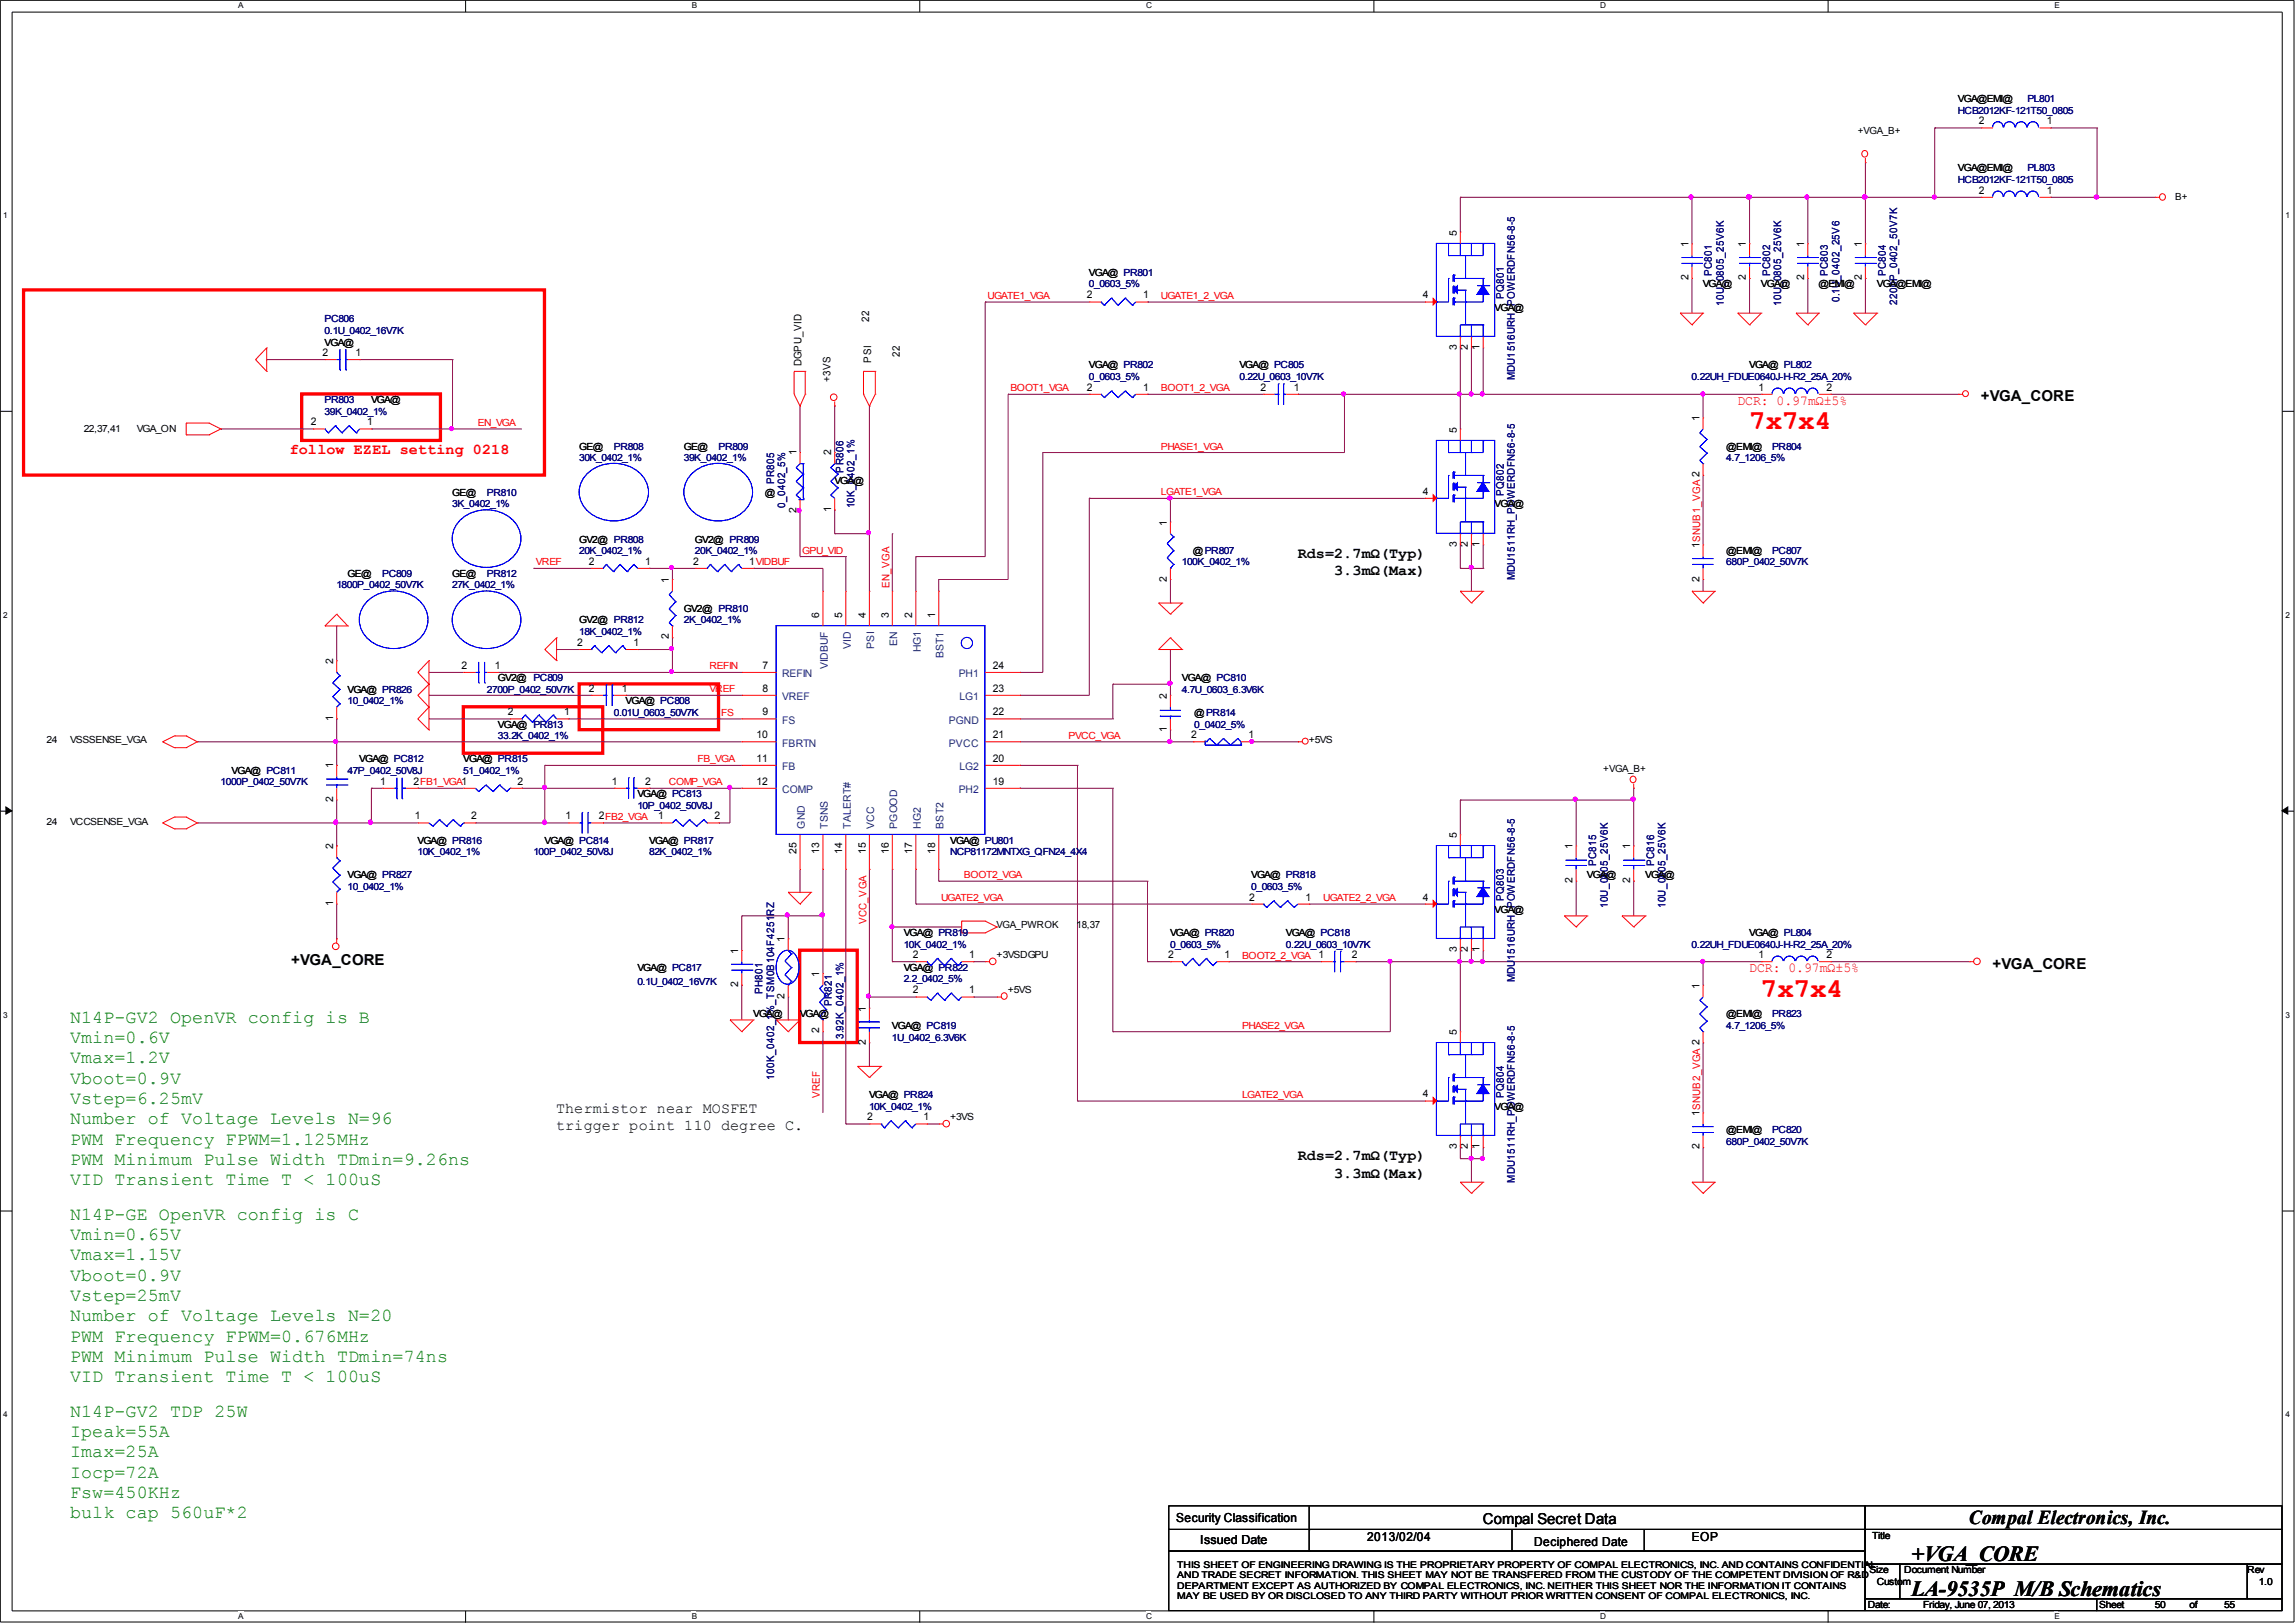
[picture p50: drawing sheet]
<svg xmlns="http://www.w3.org/2000/svg" width="297mm" height="210mm" viewBox="0 0 297 210" stroke-linecap="round" stroke-linejoin="round" font-family="sans-serif">
<defs><g id="words">
<g font-size="3.6" fill="#f00">
<text x="226.3" y="55.5">7x7x4</text>
<text x="227.8" y="128.9">7x7x4</text>
</g>
<g font-size="2.8">
<text x="247.3" y="201.9">+VGA_CORE</text>
<text x="247.3" y="206.5">LA-9535P M/B Schematics</text>
</g>
<text font-size="2.5" x="254.7" y="197.2">Compal Electronics, Inc.</text>
<g font-size="2.4" fill="#008000">
<text x="9.1" y="132.3">N14P-GV2 OpenVR config is B</text>
<text x="9.1" y="135">Vmin=0.6V</text>
<text x="9.1" y="137.6">Vmax=1.2V</text>
<text x="9.1" y="140.2">Vboot=0.9V</text>
<text x="9.1" y="142.8">Vstep=6.25mV</text>
<text x="9.1" y="145.5">Number of Voltage Levels N=96</text>
<text x="9.1" y="148.1">PWM Frequency FPWM=1.125MHz</text>
<text x="9.1" y="150.7">PWM Minimum Pulse Width TDmin=9.26ns</text>
<text x="9.1" y="153.3">VID Transient Time T &lt; 100uS</text>
<text x="9.1" y="157.8">N14P-GE OpenVR config is C</text>
<text x="9.1" y="160.4">Vmin=0.65V</text>
<text x="9.1" y="163.1">Vmax=1.15V</text>
<text x="9.1" y="165.7">Vboot=0.9V</text>
<text x="9.1" y="168.3">Vstep=25mV</text>
<text x="9.1" y="170.9">Number of Voltage Levels N=20</text>
<text x="9.1" y="173.6">PWM Frequency FPWM=0.676MHz</text>
<text x="9.1" y="176.2">PWM Minimum Pulse Width TDmin=74ns</text>
<text x="9.1" y="178.8">VID Transient Time T &lt; 100uS</text>
<text x="9.1" y="183.3">N14P-GV2 TDP 25W</text>
<text x="9.1" y="185.9">Ipeak=55A</text>
<text x="9.1" y="188.6">Imax=25A</text>
<text x="9.1" y="191.2">Iocp=72A</text>
<text x="9.1" y="193.8">Fsw=450KHz</text>
<text x="9.1" y="196.4">bulk cap 560uF*2</text>
</g>
<g font-size="1.9">
<text x="256.3" y="51.9">+VGA_CORE</text>
<text x="167.9" y="72.1">Rds=2.7mΩ(Typ)</text>
<text x="172.6" y="74.4">3.3mΩ(Max)</text>
<text x="37.7" y="124.8">+VGA_CORE</text>
<text x="257.8" y="125.4">+VGA_CORE</text>
<text x="72" y="144">Thermistor near MOSFET</text>
<text x="72" y="146.1">trigger point 110 degree C.</text>
<text x="167.9" y="150.1">Rds=2.7mΩ(Typ)</text>
<text x="172.6" y="152.4">3.3mΩ(Max)</text>
<text x="191.8" y="197.1">Compal Secret Data</text>
</g>
<text font-size="1.9" fill="#f00" x="37.5" y="58.7">follow EZEL setting 0218</text>
<g font-size="1.8" fill="#f00">
<text x="224.8" y="52.4">DCR: 0.97mΩ±5%</text>
<text x="226.3" y="125.8">DCR: 0.97mΩ±5%</text>
</g>
<g font-size="1.6">
<text x="152.2" y="196.9">Security Classification</text>
<text x="155.3" y="199.8">Issued Date</text>
<text x="176.9" y="199.4">2013/02/04</text>
<text x="198.5" y="200">Deciphered Date</text>
<text x="218.9" y="199.4">EOP</text>
</g>
<g font-size="1.4">
<text x="256" y="16.1">2</text>
<text x="264.8" y="16.1">1</text>
<text x="256" y="25.1">2</text>
<text x="264.8" y="25.1">1</text>
<text x="140.6" y="38.6">2</text>
<text x="147.9" y="38.6">1</text>
<text x="184.1" y="38.6">4</text>
<text x="41.7" y="46.1">2</text>
<text x="46" y="46.1">1</text>
<text x="140.6" y="50.5">2</text>
<text x="147.9" y="50.5">1</text>
<text x="163.1" y="50.5">2</text>
<text x="167.4" y="50.5">1</text>
<text x="227.5" y="50.5">1</text>
<text x="236.3" y="50.5">2</text>
<text x="40.2" y="55">2</text>
<text x="47.5" y="55">1</text>
<text x="184.1" y="64">4</text>
<text x="76.2" y="73.1">2</text>
<text x="83.5" y="73.1">1</text>
<text x="89.7" y="73.1">2</text>
<text x="96.9" y="73.1">1VIDBUF</text>
<text x="74.7" y="83.6">2</text>
<text x="82" y="83.6">1</text>
<text x="59.7" y="86.5">2</text>
<text x="64" y="86.5">1</text>
<text x="76.2" y="89.5">2</text>
<text x="80.4" y="89.5">1</text>
<text x="98.6" y="86.5">7</text>
<text x="98.6" y="89.5">8</text>
<text x="128.4" y="89.5">23</text>
<text x="128.4" y="86.5">24</text>
<text x="65.7" y="92.5">2</text>
<text x="73" y="92.5">1</text>
<text x="97.9" y="95.5">10</text>
<text x="98.6" y="92.5">9</text>
<text x="128.4" y="95.5">21</text>
<text x="128.4" y="92.5">22</text>
<text x="154.1" y="95.5">2</text>
<text x="161.5" y="95.5">1</text>
<text x="49.2" y="101.5">1</text>
<text x="53.5" y="101.5">2FB1_VGA1</text>
<text x="67" y="101.5">2</text>
<text x="79.2" y="101.5">1</text>
<text x="83.5" y="101.5">2</text>
<text x="97.9" y="98.6">11</text>
<text x="97.9" y="101.5">12</text>
<text x="128.4" y="101.5">19</text>
<text x="128.4" y="98.6">20</text>
<text x="53.7" y="106">1</text>
<text x="61" y="106">2</text>
<text x="73.2" y="106">1</text>
<text x="77.5" y="106">2FB2_VGA</text>
<text x="85.2" y="106">1</text>
<text x="92.5" y="106">2</text>
<text x="161.6" y="116.5">2</text>
<text x="168.9" y="116.5">1</text>
<text x="184.1" y="116.5">4</text>
<text x="118.1" y="124">2</text>
<text x="125.4" y="124">1</text>
<text x="151.1" y="124">2</text>
<text x="158.4" y="124">1</text>
<text x="170.6" y="124">1</text>
<text x="174.9" y="124">2</text>
<text x="227.5" y="124">1</text>
<text x="236.3" y="124">2</text>
<text x="118.1" y="128.5">2</text>
<text x="125.4" y="128.5">1</text>
<text x="184.1" y="142">4</text>
<text x="112.2" y="144.9">2</text>
<text x="119.5" y="144.9">1</text>
</g>
<g font-size="1.4" fill="#004080">
<text x="101.2" y="87.6">REFIN</text>
<text x="124" y="87.6">PH1</text>
<text x="101.2" y="90.6">VREF</text>
<text x="101.2" y="93.6">FS</text>
<text x="122.8" y="93.6">PGND</text>
<text x="124.1" y="90.6">LG1</text>
<text x="101.2" y="96.6">FBRTN</text>
<text x="101.2" y="99.7">FB</text>
<text x="122.8" y="96.6">PVCC</text>
<text x="124.1" y="99.7">LG2</text>
<text x="101.2" y="102.6">COMP</text>
<text x="124" y="102.6">PH2</text>
</g>
<g font-size="1.3">
<text x="240.4" y="17.4">+VGA_B+</text>
<text x="253.3" y="13.2">VGA@EMI@</text>
<text x="253.3" y="22.2">VGA@EMI@</text>
<text x="281.4" y="25.8">B+</text>
<text x="140.9" y="35.6">VGA@ PR801</text>
<text x="188.5" y="30.5" transform="rotate(-90 188.5 30.5)">5</text>
<text x="218.4" y="32" transform="rotate(-90 218.4 32)">1</text>
<text x="225.9" y="32" transform="rotate(-90 225.9 32)">1</text>
<text x="233.4" y="32" transform="rotate(-90 233.4 32)">1</text>
<text x="240.9" y="32" transform="rotate(-90 240.9 32)">1</text>
<text x="112.4" y="41.7" transform="rotate(-90 112.4 41.7)">22</text>
<text x="193.4" y="40.2">VGA@</text>
<text x="218.4" y="36.2" transform="rotate(-90 218.4 36.2)">2</text>
<text x="220.3" y="37.2">VGA@</text>
<text x="225.9" y="36.2" transform="rotate(-90 225.9 36.2)">2</text>
<text x="227.8" y="37.2">VGA@</text>
<text x="233.4" y="36.2" transform="rotate(-90 233.4 36.2)">2</text>
<text x="235.3" y="37.2">@EMI@</text>
<text x="240.9" y="36.2" transform="rotate(-90 240.9 36.2)">2</text>
<text x="242.8" y="37.2">VGA@EMI@</text>
<text x="42" y="44.7">VGA@</text>
<text x="103.7" y="47.4" transform="rotate(-90 103.7 47.4)">DGPU_VID</text>
<text x="112.7" y="46.9" transform="rotate(-90 112.7 46.9)">PSI</text>
<text x="116.4" y="46.1" transform="rotate(-90 116.4 46.1)">22</text>
<text x="140.9" y="47.7">VGA@ PR802</text>
<text x="160.4" y="47.7">VGA@ PC805</text>
<text x="188.5" y="45.3" transform="rotate(-90 188.5 45.3)">3</text>
<text x="189.9" y="45.3" transform="rotate(-90 189.9 45.3)">2</text>
<text x="191.4" y="45.3" transform="rotate(-90 191.4 45.3)">1</text>
<text x="226.3" y="47.7">VGA@ PL802</text>
<text x="48" y="52.2">VGA@</text>
<text x="107.4" y="49.4" transform="rotate(-90 107.4 49.4)">+3VS</text>
<text x="10.8" y="55.9">22,37,41</text>
<text x="17.7" y="55.9">VGA_ON</text>
<text x="74.9" y="58.2">GE@</text>
<text x="88.5" y="58.2">GE@</text>
<text x="103" y="58.9" transform="rotate(-90 103 58.9)">1</text>
<text x="107.5" y="58.9" transform="rotate(-90 107.5 58.9)">2</text>
<text x="188.5" y="56" transform="rotate(-90 188.5 56)">5</text>
<text x="219.9" y="54.4" transform="rotate(-90 219.9 54.4)">1</text>
<text x="223.3" y="58.2">@EMI@</text>
<text x="58.5" y="64.2">GE@</text>
<text x="99" y="64.2">@</text>
<text x="107.9" y="62.7">VGA@</text>
<text x="193.4" y="65.6">VGA@</text>
<text x="74.9" y="70.2">GV2@ PR808</text>
<text x="89.9" y="70.2">GV2@ PR809</text>
<text x="103" y="66.4" transform="rotate(-90 103 66.4)">2</text>
<text x="107.5" y="66.2" transform="rotate(-90 107.5 66.2)">1</text>
<text x="151" y="68" transform="rotate(-90 151 68)">1</text>
<text x="154.3" y="71.6">@PR807</text>
<text x="188.5" y="70.8" transform="rotate(-90 188.5 70.8)">3</text>
<text x="189.9" y="70.8" transform="rotate(-90 189.9 70.8)">2</text>
<text x="191.4" y="70.8" transform="rotate(-90 191.4 70.8)">1</text>
<text x="219.9" y="71" transform="rotate(-90 219.9 71)">1SNUB1_VGA 2</text>
<text x="223.3" y="71.6">@EMI@</text>
<text x="45" y="74.7">GE@</text>
<text x="58.5" y="74.7">GE@</text>
<text x="86.5" y="75.4" transform="rotate(-90 86.5 75.4)">1</text>
<text x="151" y="75.3" transform="rotate(-90 151 75.3)">2</text>
<text x="219.9" y="75.3" transform="rotate(-90 219.9 75.3)">2</text>
<text x="74.9" y="80.6">GV2@ PR812</text>
<text x="86.5" y="82.7" transform="rotate(-90 86.5 82.7)">2</text>
<text x="88.5" y="79.2">GV2@ PR810</text>
<text x="106" y="79.9" transform="rotate(-90 106 79.9)">6</text>
<text x="109" y="79.9" transform="rotate(-90 109 79.9)">5</text>
<text x="112" y="79.9" transform="rotate(-90 112 79.9)">4</text>
<text x="115" y="79.9" transform="rotate(-90 115 79.9)">3</text>
<text x="118" y="79.9" transform="rotate(-90 118 79.9)">2</text>
<text x="121" y="79.9" transform="rotate(-90 121 79.9)">1</text>
<text x="43.1" y="85.9" transform="rotate(-90 43.1 85.9)">2</text>
<text x="45" y="89.7">VGA@ PR826</text>
<text x="64.4" y="88.1">GV2@ PC809</text>
<text x="152.9" y="88.1">VGA@ PC810</text>
<text x="43.1" y="93.2" transform="rotate(-90 43.1 93.2)">1</text>
<text x="64.4" y="94.1">VGA@ PR813</text>
<text x="80.9" y="91.1">VGA@ PC808</text>
<text x="151" y="94.7" transform="rotate(-90 151 94.7)">1</text>
<text x="151" y="90.4" transform="rotate(-90 151 90.4)">2</text>
<text x="154.5" y="92.6">@PR814</text>
<text x="6" y="96.2">24</text>
<text x="9.1" y="96.2">VSSSENSE_VGA</text>
<text x="30" y="100.2">VGA@ PC811</text>
<text x="43.1" y="99.4" transform="rotate(-90 43.1 99.4)">1</text>
<text x="46.5" y="98.6">VGA@ PC812</text>
<text x="59.9" y="98.6">VGA@ PR815</text>
<text x="169.3" y="96.2">+5VS</text>
<text x="207.4" y="99.8">+VGA_B+</text>
<text x="6" y="106.7">24</text>
<text x="9.1" y="106.7">VCCSENSE_VGA</text>
<text x="43.1" y="103.7" transform="rotate(-90 43.1 103.7)">2</text>
<text x="82.5" y="103.1">VGA@ PC813</text>
<text x="43.1" y="109.9" transform="rotate(-90 43.1 109.9)">2</text>
<text x="45" y="113.6">VGA@ PR827</text>
<text x="54" y="109.1">VGA@ PR816</text>
<text x="70.4" y="109.1">VGA@ PC814</text>
<text x="84" y="109.1">VGA@ PR817</text>
<text x="103" y="110.5" transform="rotate(-90 103 110.5)">25</text>
<text x="106" y="110.5" transform="rotate(-90 106 110.5)">13</text>
<text x="109" y="110.5" transform="rotate(-90 109 110.5)">14</text>
<text x="112" y="110.5" transform="rotate(-90 112 110.5)">15</text>
<text x="115" y="110.5" transform="rotate(-90 115 110.5)">16</text>
<text x="118" y="110.5" transform="rotate(-90 118 110.5)">17</text>
<text x="121" y="110.5" transform="rotate(-90 121 110.5)">18</text>
<text x="122.9" y="109.1">VGA@ PU801</text>
<text x="161.9" y="113.6">VGA@ PR818</text>
<text x="188.5" y="108.4" transform="rotate(-90 188.5 108.4)">5</text>
<text x="203.5" y="109.9" transform="rotate(-90 203.5 109.9)">1</text>
<text x="205.3" y="113.6">VGA@</text>
<text x="210.9" y="109.9" transform="rotate(-90 210.9 109.9)">1</text>
<text x="212.9" y="113.6">VGA@</text>
<text x="43.1" y="117.2" transform="rotate(-90 43.1 117.2)">1</text>
<text x="193.4" y="118.1">VGA@</text>
<text x="203.5" y="114.2" transform="rotate(-90 203.5 114.2)">2</text>
<text x="210.9" y="114.2" transform="rotate(-90 210.9 114.2)">2</text>
<text x="82.5" y="125.6">VGA@ PC817</text>
<text x="95.5" y="123.4" transform="rotate(-90 95.5 123.4)">1</text>
<text x="101.5" y="121.9" transform="rotate(-90 101.5 121.9)">1</text>
<text x="116.9" y="125.6">VGA@ PR822</text>
<text x="116.9" y="121.1">VGA@ PR819</text>
<text x="128.9" y="124">+3VSDGPU</text>
<text x="128.9" y="120.1">VGA_PWROK</text>
<text x="139.3" y="120.1">18,37</text>
<text x="151.4" y="121.1">VGA@ PR820</text>
<text x="166.4" y="121.1">VGA@ PC818</text>
<text x="188.5" y="123.2" transform="rotate(-90 188.5 123.2)">3</text>
<text x="189.9" y="123.2" transform="rotate(-90 189.9 123.2)">2</text>
<text x="191.4" y="123.2" transform="rotate(-90 191.4 123.2)">1</text>
<text x="226.3" y="121.1">VGA@ PL804</text>
<text x="95.5" y="127.7" transform="rotate(-90 95.5 127.7)">2</text>
<text x="97.5" y="131.6">VGA@</text>
<text x="101.5" y="129.2" transform="rotate(-90 101.5 129.2)">2</text>
<text x="103.5" y="131.6">VGA@</text>
<text x="106" y="126.4" transform="rotate(-90 106 126.4)">1</text>
<text x="112" y="130.9" transform="rotate(-90 112 130.9)">1</text>
<text x="130.4" y="128.4">+5VS</text>
<text x="219.9" y="127.9" transform="rotate(-90 219.9 127.9)">1</text>
<text x="223.3" y="131.6">@EMI@</text>
<text x="106" y="133.7" transform="rotate(-90 106 133.7)">2</text>
<text x="112" y="135.2" transform="rotate(-90 112 135.2)">2</text>
<text x="115.4" y="133.1">VGA@ PC819</text>
<text x="188.5" y="133.9" transform="rotate(-90 188.5 133.9)">5</text>
<text x="112.4" y="142.1">VGA@ PR824</text>
<text x="193.4" y="143.6">VGA@</text>
<text x="122.9" y="144.9">+3VS</text>
<text x="188.5" y="148.7" transform="rotate(-90 188.5 148.7)">3</text>
<text x="189.9" y="148.7" transform="rotate(-90 189.9 148.7)">2</text>
<text x="191.4" y="148.7" transform="rotate(-90 191.4 148.7)">1</text>
<text x="219.9" y="148.7" transform="rotate(-90 219.9 148.7)">2</text>
<text x="219.9" y="144.4" transform="rotate(-90 219.9 144.4)">1SNUB2_VGA 2</text>
<text x="223.3" y="146.6">@EMI@</text>
<text x="241.9" y="203.5">Size</text>
<text x="242.2" y="199.1">Title</text>
<text x="246.4" y="203.5">Document Number</text>
<text x="290.7" y="203.5">Rev</text>
<text x="241.6" y="208">Date:</text>
<text x="242.8" y="205.1">Custom</text>
<text x="248.8" y="208">Friday, June 07, 2013</text>
<text x="271.6" y="208">Sheet</text>
<text x="278.8" y="208">50</text>
<text x="283.3" y="208">of</text>
<text x="287.8" y="208">55</text>
<text x="292.3" y="205.1">1.0</text>
</g>
<g font-size="1.3" fill="#000080">
<text x="253.3" y="14.7">HCB2012KF-121T50_0805</text>
<text x="262.3" y="13.2">PL801</text>
<text x="253.3" y="23.7">HCB2012KF-121T50_0805</text>
<text x="262.3" y="22.2">PL803</text>
<text x="221.5" y="35.7" transform="rotate(-90 221.5 35.7)">PC801</text>
<text x="229" y="35.7" transform="rotate(-90 229 35.7)">PC802</text>
<text x="236.5" y="35.7" transform="rotate(-90 236.5 35.7)">PC803</text>
<text x="244" y="35.7" transform="rotate(-90 244 35.7)">PC804</text>
<text x="42" y="41.7">PC806</text>
<text x="140.9" y="37.2">0_0603_5%</text>
<text x="194.6" y="38.7" transform="rotate(-90 194.6 38.7)">PQ801</text>
<text x="223" y="39.6" transform="rotate(-90 223 39.6)">10U_0805_25V6K</text>
<text x="230.5" y="39.6" transform="rotate(-90 230.5 39.6)">10U_0805_25V6K</text>
<text x="238" y="39.1" transform="rotate(-90 238 39.1)">0.1U_0402_25V6</text>
<text x="245.4" y="39.5" transform="rotate(-90 245.4 39.5)">2200P_0402_50V7K</text>
<text x="42" y="43.2">0.1U_0402_16V7K</text>
<text x="42" y="52.2">PR803</text>
<text x="42" y="53.7">39K_0402_1%</text>
<text x="140.9" y="49.2">0_0603_5%</text>
<text x="160.4" y="49.2">0.22U_0603_10V7K</text>
<text x="196" y="49.2" transform="rotate(-90 196 49.2)">MDU1516URH_POWERDFN56-8-5</text>
<text x="218.9" y="49.2">0.22UH_FDUE0640J-H-R2_25A_20%</text>
<text x="74.9" y="59.7">30K_0402_1%</text>
<text x="79.4" y="58.2">PR808</text>
<text x="88.5" y="59.7">39K_0402_1%</text>
<text x="93" y="58.2">PR809</text>
<text x="223.3" y="59.7">4.7_1206_5%</text>
<text x="229.3" y="58.2">PR804</text>
<text x="58.5" y="65.6">3K_0402_1%</text>
<text x="63" y="64.2">PR810</text>
<text x="100.2" y="62.7" transform="rotate(-90 100.2 62.7)">PR805</text>
<text x="101.6" y="65.7" transform="rotate(-90 101.6 65.7)">0_0402_5%</text>
<text x="109.1" y="61.1" transform="rotate(-90 109.1 61.1)">PR806</text>
<text x="110.6" y="65.8" transform="rotate(-90 110.6 65.8)">10K_0402_1%</text>
<text x="194.6" y="64.2" transform="rotate(-90 194.6 64.2)">PQ802</text>
<text x="74.9" y="71.6">20K_0402_1%</text>
<text x="89.9" y="71.6">20K_0402_1%</text>
<text x="229.3" y="71.6">PC807</text>
<text x="43.5" y="76.1">1800P_0402_50V7K</text>
<text x="49.4" y="74.7">PC809</text>
<text x="58.5" y="76.1">27K_0402_1%</text>
<text x="63" y="74.7">PR812</text>
<text x="152.9" y="73.2">100K_0402_1%</text>
<text x="196" y="75.1" transform="rotate(-90 196 75.1)">MDU1511RH_POWERDFN56-8-5</text>
<text x="223.3" y="73.2">680P_0402_50V7K</text>
<text x="74.9" y="82.1">18K_0402_1%</text>
<text x="88.5" y="80.6">2K_0402_1%</text>
<text x="63" y="89.7">2700P_0402_50V7K</text>
<text x="152.9" y="89.7">4.7U_0603_6.3V6K</text>
<text x="45" y="91.1">10_0402_1%</text>
<text x="64.4" y="95.6">33.2K_0402_1%</text>
<text x="79.4" y="92.6">0.01U_0603_50V7K</text>
<text x="154.5" y="94.1">0_0402_5%</text>
<text x="28.5" y="101.6">1000P_0402_50V7K</text>
<text x="45" y="100.2">47P_0402_50V8J</text>
<text x="59.9" y="100.2">51_0402_1%</text>
<text x="82.5" y="104.6">10P_0402_50V8J</text>
<text x="54" y="110.6">10K_0402_1%</text>
<text x="69" y="110.6">100P_0402_50V8J</text>
<text x="84" y="110.6">82K_0402_1%</text>
<text x="122.9" y="110.6">NCP81172MNTXG_QFN24_4X4</text>
<text x="206.5" y="112.1" transform="rotate(-90 206.5 112.1)">PC815</text>
<text x="214" y="112.1" transform="rotate(-90 214 112.1)">PC816</text>
<text x="45" y="115.1">10_0402_1%</text>
<text x="161.9" y="115.1">0_0603_5%</text>
<text x="194.6" y="116.6" transform="rotate(-90 194.6 116.6)">PQ803</text>
<text x="208" y="117.5" transform="rotate(-90 208 117.5)">10U_0805_25V6K</text>
<text x="215.5" y="117.5" transform="rotate(-90 215.5 117.5)">10U_0805_25V6K</text>
<text x="116.9" y="122.6">10K_0402_1%</text>
<text x="151.4" y="122.6">0_0603_5%</text>
<text x="166.4" y="122.6">0.22U_0603_10V7K</text>
<text x="218.9" y="122.6">0.22UH_FDUE0640J-H-R2_25A_20%</text>
<text x="82.5" y="127.4">0.1U_0402_16V7K</text>
<text x="98.6" y="128.6" transform="rotate(-90 98.6 128.6)">PH801</text>
<text x="107.6" y="130.1" transform="rotate(-90 107.6 130.1)">PR821</text>
<text x="116.9" y="127.1">2.2_0402_5%</text>
<text x="196" y="127.1" transform="rotate(-90 196 127.1)">MDU1516URH_POWERDFN56-8-5</text>
<text x="229.3" y="131.6">PR823</text>
<text x="109.1" y="134.5" transform="rotate(-90 109.1 134.5)">3.92K_0402_1%</text>
<text x="115.4" y="134.6">1U_0402_6.3V6K</text>
<text x="223.3" y="133.1">4.7_1206_5%</text>
<text x="100.2" y="139.7" transform="rotate(-90 100.2 139.7)">100K_0402_1%_TSM0B104F4251RZ</text>
<text x="112.4" y="143.6">10K_0402_1%</text>
<text x="194.6" y="142.1" transform="rotate(-90 194.6 142.1)">PQ804</text>
<text x="223.3" y="148.1">680P_0402_50V7K</text>
<text x="229.3" y="146.6">PC820</text>
<text x="196" y="153" transform="rotate(-90 196 153)">MDU1511RH_POWERDFN56-8-5</text>
</g>
<g font-size="1.3" fill="#f00">
<text x="127.8" y="38.7">UGATE1_VGA</text>
<text x="150.2" y="38.7">UGATE1_2_VGA</text>
<text x="130.7" y="50.6">BOOT1_VGA</text>
<text x="150.2" y="50.6">BOOT1_2_VGA</text>
<text x="61.8" y="55.1">EN_VGA</text>
<text x="150.2" y="58.2">PHASE1_VGA</text>
<text x="150.2" y="64.1">LGATE1_VGA</text>
<text x="103.8" y="71.6">GPU_VID</text>
<text x="69.3" y="73.2">VREF</text>
<text x="115.1" y="76.1" transform="rotate(-90 115.1 76.1)">EN_VGA</text>
<text x="91.8" y="86.6">REFIN</text>
<text x="91.8" y="89.6">VREF</text>
<text x="93.3" y="92.6">FS</text>
<text x="138.3" y="95.6">PVCC_VGA</text>
<text x="86.5" y="101.6">COMP_VGA</text>
<text x="90.3" y="98.6">FB_VGA</text>
<text x="124.7" y="113.6">BOOT2_VGA</text>
<text x="112.1" y="119.5" transform="rotate(-90 112.1 119.5)">VCC_VGA</text>
<text x="121.7" y="116.6">UGATE2_VGA</text>
<text x="171.2" y="116.6">UGATE2_2_VGA</text>
<text x="160.7" y="124">BOOT2_2_VGA</text>
<text x="160.7" y="133.1">PHASE2_VGA</text>
<text x="106.1" y="142.1" transform="rotate(-90 106.1 142.1)">VREF</text>
<text x="160.7" y="142.1">LGATE2_VGA</text>
</g>
<g font-size="1.3" fill="#004080">
<text x="110.1" y="83.9" transform="rotate(-90 110.1 83.9)">VID</text>
<text x="113.1" y="83.9" transform="rotate(-90 113.1 83.9)">PSI</text>
<text x="116.1" y="83.6" transform="rotate(-90 116.1 83.6)">EN</text>
<text x="107.1" y="86.6" transform="rotate(-90 107.1 86.6)">VIDBUF</text>
<text x="119.1" y="84.4" transform="rotate(-90 119.1 84.4)">HG1</text>
<text x="122.1" y="85.2" transform="rotate(-90 122.1 85.2)">BST1</text>
<text x="104.1" y="107.2" transform="rotate(-90 104.1 107.2)">GND</text>
<text x="107.1" y="107.2" transform="rotate(-90 107.1 107.2)">TSNS</text>
<text x="110.1" y="107.2" transform="rotate(-90 110.1 107.2)">TALERT#</text>
<text x="113.1" y="107.2" transform="rotate(-90 113.1 107.2)">VCC</text>
<text x="116.1" y="107.2" transform="rotate(-90 116.1 107.2)">PGOOD</text>
<text x="119.1" y="107.2" transform="rotate(-90 119.1 107.2)">HG2</text>
<text x="122.1" y="107.2" transform="rotate(-90 122.1 107.2)">BST2</text>
</g>
<g font-size="1.2">
<text x="152.3" y="202.9">THIS SHEET OF ENGINEERING DRAWING IS THE PROPRIETARY PROPERTY OF COMPAL ELECTRONICS, INC. AND CONTAINS CONFIDENTIAL</text>
<text x="152.3" y="204.2">AND TRADE SECRET INFORMATION. THIS SHEET MAY NOT BE TRANSFERED FROM THE CUSTODY OF THE COMPETENT DIVISION OF R&amp;D</text>
<text x="152.3" y="205.6">DEPARTMENT EXCEPT AS AUTHORIZED BY COMPAL ELECTRONICS, INC. NEITHER THIS SHEET NOR THE INFORMATION IT CONTAINS</text>
<text x="152.3" y="206.9">MAY BE USED BY OR DISCLOSED TO ANY THIRD PARTY WITHOUT PRIOR WRITTEN CONSENT OF COMPAL ELECTRONICS, INC.</text>
</g>
<g font-size="1.1">
<text x="30.8" y="1.1">A</text>
<text x="89.5" y="1.1">B</text>
<text x="148.3" y="1.1">C</text>
<text x="207" y="1.1">D</text>
<text x="265.8" y="1.1">E</text>
<text x=".4" y="28.3">1</text>
<text x="295.7" y="28.3">1</text>
<text x=".4" y="79.9">2</text>
<text x="295.7" y="79.9">2</text>
<text x=".4" y="131.6">3</text>
<text x="295.7" y="131.6">3</text>
<text x=".4" y="183.4">4</text>
<text x="295.7" y="183.4">4</text>
<text x="30.8" y="209.5">A</text>
<text x="89.5" y="209.5">B</text>
<text x="148.3" y="209.5">C</text>
<text x="207" y="209.5">D</text>
<text x="265.8" y="209.5">E</text>
</g>
</g></defs>
<path d="M0 0h296.8v209.8h-296.8zM1.6 1.6h293.7v206.8h-293.7z" fill="none" stroke="#000" stroke-width=".13"/>
<g fill="#fff">
<path d="M30.8 .2h.7v1.2h-.7z"/>
<path d="M30.8 208.5h.7v1.2h-.7z"/>
</g>
<path d="M60.2 0v1.6M60.2 208.4v1.5" fill="none" stroke="#000" stroke-width=".13"/>
<g fill="#fff">
<path d="M89.5 .2h.6v1.2h-.6z"/>
<path d="M89.5 208.5h.6v1.2h-.6z"/>
</g>
<path d="M119 0v1.6M119 208.4v1.5" fill="none" stroke="#000" stroke-width=".13"/>
<g fill="#fff">
<path d="M148.3 .2h.5v1.2h-.5z"/>
<path d="M148.3 208.5h.5v1.2h-.5z"/>
</g>
<path d="M177.8 0v1.6M177.8 208.4v1.5" fill="none" stroke="#000" stroke-width=".13"/>
<g fill="#fff">
<path d="M207 .2h.6v1.2h-.6z"/>
<path d="M207 208.5h.6v1.2h-.6z"/>
</g>
<path d="M236.5 0v1.6M236.5 208.4v1.5" fill="none" stroke="#000" stroke-width=".13"/>
<g fill="#fff">
<path d="M265.8 .2h.5v1.2h-.5z"/>
<path d="M265.8 208.5h.5v1.2h-.5z"/>
<path d="M.4 27.3h.5v1.2h-.5z"/>
<path d="M295.7 27.3h.5v1.2h-.5z"/>
<path d="M.4 79h.5v1.2h-.5z"/>
<path d="M295.7 79h.5v1.2h-.5z"/>
</g>
<path d="M0 53.2h1.6M295.3 53.2h1.5" fill="none" stroke="#000" stroke-width=".13"/>
<g fill="#fff">
<path d="M.4 130.7h.5v1.2h-.5z"/>
<path d="M295.7 130.7h.5v1.2h-.5z"/>
</g>
<path d="M0 104.9h1.6M295.3 104.9h1.5" fill="none" stroke="#000" stroke-width=".13"/>
<path d="M.8 104.4l.7 .5-.7 .4zM295.2 104.9l.8-.5v.9z" fill="#000" stroke="#000" stroke-width=".13"/>
<g fill="#fff">
<path d="M.4 182.5h.5v1.1h-.5z"/>
<path d="M295.7 182.5h.5v1.1h-.5z"/>
</g>
<g fill="none" stroke="#000" stroke-width=".13">
<path d="M0 156.7h1.6M295.3 156.7h1.5M151.2 194.8h90.1v3.1h-90.1zM151.2 197.9h90.1v2.8h-90.1zM169.4 197.9h.1M169.4 194.9v5.8M195.6 197.9v2.8M212.7 197.9v2.8M241.3 194.8h53.9v3.1h-53.9zM241.3 197.9h53.9v4.5h-53.9zM151.2 200.7h90.1v7.7h-90.1zM169.4 200.7h.1"/>
<path d="M195.6 200.7h.1M212.7 200.7h.1M241.3 202.4h4.5v4.4h-4.5zM241.3 206.8h30v1.6h-30zM245.8 202.4h44.9v4.4h-44.9zM271.3 206.8h23.9v1.6h-23.9zM290.7 202.4h4.5v4.4h-4.5z"/>
</g>
<path d="M3 37.5h67.4v24h-67.4zM39 51h18v6h-18zM59.9 91.4h18.1v6.1h-18.1zM74.9 88.5h18.1v5.9h-18.1zM103.5 122.9h7.4v12h-7.4z" fill="none" stroke="#f00" stroke-width=".42"/>
<g fill="none" stroke="#800040" stroke-width=".13">
<path d="M250.3 16.6h.1M250.3 16.6h6M250.3 16.6v8.9M265.3 16.6h.1M265.3 16.6h6M271.3 16.6h.1M271.3 16.6v8.9M127.5 39.1h.1M127.5 39.1v32.9h-9M127.5 39.1h13.4M148.5 39.1h.1M148.5 39.1h35.9"/>
<path d="M188.9 25.5h.1M188.9 25.5h67.4M188.9 25.5v4.5M218.9 36h.1M218.9 25.5h.1M218.9 25.5v6M218.9 36v4.5M226.4 25.5h.1M226.4 36h.1M226.4 25.5v6M226.4 36v4.5M233.9 36h.1"/>
<path d="M233.9 25.5h.1M233.9 25.5v6M233.9 36v4.5M241.3 21h.1M241.3 36h.1M241.3 25.5h.1M241.3 21v10.5M241.3 36v4.5M250.3 25.5h.1M265.3 25.5h.1M265.3 25.5h13.5M271.3 25.5h.1"/>
<path d="M28.6 55.5h.1M28.6 55.5h11.9M34.5 46.5h.1M34.5 46.5h7.5M46.5 46.5h.1M46.5 46.5h12M48 55.5h.1M48 55.5h19.5M58.5 55.5h.1M58.5 46.5h.1M58.5 46.5v9M103.5 52.5h.1"/>
<path d="M103.5 52.5v6M108 52.5h.1M108 52.5v6M112.5 52.5h.1M112.5 52.5v24M130.4 51h.1M130.4 51h10.5M130.4 51v24h-8.9M134.9 58.5h.1M134.9 58.5v28.5h-2.9M148.5 51h.1M148.5 51h14.9"/>
<path d="M167.9 51h.1M167.9 51h60M173.9 51h.1M173.9 51v7.5h-39M188.9 51h.1M188.9 45v10.5M190.4 51h.1M190.4 45v6M191.9 51h.1M191.9 45v6M220.3 51h.1M220.3 51v3.1"/>
<path d="M236.9 51h.1M236.9 51h16.5M69 73.5h.1M69 73.5h7.5M84 73.5h.1M84 73.5h6M87 73.5h.1M87 73.5v1.5M97.5 73.5h.1M97.5 73.5h9v3M103.5 66.2h.1M103.5 72h.1"/>
<path d="M103.5 66h.1M103.5 72h5.9M103.5 66v6M106.5 76.5h.1M108 66h.1M108 69h.1M108 66v3M108 69h4.5M109.4 72h.1M109.4 72v4.5M112.5 69h.1M115.4 69h.1"/>
<path d="M115.4 69v7.5M118.5 72h.1M118.5 72v4.5M121.5 75h.1M121.5 75v1.5M140.9 64.5h.1M140.9 64.5v25.5h-8.9M140.9 64.5h43.5M151.4 64.5h.1M151.4 78h.1M151.4 64.5v3M151.4 75v3"/>
<path d="M188.9 73.5h.1M188.9 70.5v3M188.9 73.5h3M190.4 73.5h.1M190.4 70.5v6M191.9 73.5h.1M191.9 70.5v3M220.3 75h.1M220.3 61.5h.1M220.3 61.5v9M220.3 75v1.5M25.5 96h.1"/>
<path d="M25.5 96h70.5M43.6 96h.1M43.6 99h.1M43.6 93h.1M43.6 81h.1M43.6 81v4.5M43.6 93v6M55.5 90h.1M55.5 87h.1M55.5 93h.1M55.5 87h4.5M55.5 90h21"/>
<path d="M55.5 93h10.5M64.5 87h.1M64.5 87h31.5M70.5 99h.1M70.5 99h25.5M70.5 99v7.5M72 84h.1M72 84h3M73.5 93h.1M73.5 93h22.5M81 90h.1M81 90h15"/>
<path d="M82.5 84h.1M82.5 84h4.5M87 87h.1M87 82.5h.1M87 84h.1M87 82.5v4.5M132 99h.1M132 87h.1M132 90h.1M132 99h7.4M132 93h12M132 96h22.4"/>
<path d="M139.4 99h.1M139.4 99v43.5M144 93h.1M144 88.5h.1M144 88.5v4.5M144 88.5h7.4M151.4 88.5h.1M151.4 96h.1M151.4 84h.1M151.4 84v6M151.4 94.4v1.6M154.4 96h.1"/>
<path d="M161.9 96h6M162.1 96h.1M167.9 96h.1M25.5 106.5h.1M25.5 106.5h28.6M43.6 106.5h.1M43.6 109.4h.1M43.6 103.5v5.9M43.6 117v4.5M48 102h.1M48 106.5h.1M48 102h1.5"/>
<path d="M48 102v4.5M54.1 102h.1M54.1 102h5.9M61.5 106.5h.1M61.5 106.5h12M67.5 102h.1M67.5 102h12M70.5 106.5h.1M70.5 102h.1M78 106.5h.1M78 106.5h7.5M84 102h.1"/>
<path d="M84 102h12M93 106.5h.1M94.4 102h.1M94.4 102v4.5h-1.4M96 118.5h.1M96 118.5h10.5M96 118.5v4.5M102 118.5h.1M102 118.5v3M103.5 112.5h.1M103.5 112.5v2.9M106.5 118.5h.1"/>
<path d="M106.5 112.5h.1M106.5 112.5v13.4M109.4 112.5h.1M109.4 112.5v32.9M112.5 112.5h.1M112.5 112.5v17.9M115.4 112.5h.1M115.4 119.9h.1M115.4 112.5v11.9M115.4 119.9h9M118.5 117h.1M118.5 112.5h.1"/>
<path d="M118.5 117h43.4M118.5 112.5v4.5M121.5 114h.1M121.5 112.5h.1M121.5 112.5v1.5M121.5 114h27M132 102h.1M132 102h12M144 102h.1M144 102v31.5M148.5 114h.1M148.5 114v10.4"/>
<path d="M169.4 117h.1M169.4 117h15M188.9 103.5h.1M188.9 103.5h22.5M188.9 103.5v4.5M203.9 114h.1M203.9 103.5h.1M203.9 103.5v5.9M203.9 114v4.5M211.4 102h.1M211.4 114h.1M211.4 103.5h.1"/>
<path d="M211.4 102v7.4M211.4 114v4.5M43.6 121.5h.1M96 127.5h.1M96 123h.1M96 127.5v4.5M102 121.5h.1M102 132h.1M102 129v3M106.5 133.5h.1M106.5 133.5v10.5M112.5 138h.1"/>
<path d="M112.5 129h.1M112.5 129h6M112.5 134.9v3.1M115.4 124.4h.1M115.4 124.4h3.1M125.9 129h.1M125.9 124.4h.1M125.9 124.4h1.6M125.9 129h3.1M144 133.5h.1M148.5 124.4h.1M148.5 124.4h2.9"/>
<path d="M159 124.4h.1M159 124.4h11.9M175.4 124.4h.1M175.4 124.4h52.5M179.9 124.4h.1M179.9 124.4v9.1h-35.9M188.9 124.4h.1M188.9 123v10.5M190.4 124.4h.1M190.4 123v1.4M191.9 124.4h.1M191.9 123v1.4"/>
<path d="M220.3 134.9h.1M220.3 124.4h.1M220.3 124.4v3.1M220.3 134.9v9.1M236.9 124.4h.1M236.9 124.4h17.9M109.4 145.4h.1M109.4 145.4h3.1M119.9 145.4h.1M119.9 145.4h1.6M139.4 142.5h.1M139.4 142.5h45"/>
<path d="M188.9 148.5h.1M188.9 149.9h.1M188.9 148.5v1.4M190.4 149.9h.1M190.4 148.5h.1M190.4 148.5v4.5M191.9 148.5h.1M191.9 148.5v1.4h-3M220.3 148.5h.1M220.3 148.5v4.5"/>
</g>
<g fill="#f0f" stroke="#f0f" stroke-width=".13">
<circle cx="203.8" cy="103.4" r=".25"/>
<circle cx="211.3" cy="103.4" r=".28"/>
<circle cx="218.8" cy="25.5" r=".25"/>
<circle cx="241.3" cy="25.5" r=".28"/>
<circle cx="226.3" cy="25.5" r=".28"/>
<circle cx="233.8" cy="25.5" r=".25"/>
<circle cx="179.8" cy="124.4" r=".25"/>
<circle cx="271.2" cy="25.5" r=".28"/>
<circle cx="220.3" cy="124.4" r=".25"/>
<circle cx="86.9" cy="86.9" r=".25"/>
<circle cx="86.9" cy="83.9" r=".25"/>
<circle cx="94.4" cy="101.9" r=".25"/>
<circle cx="70.4" cy="106.4" r=".28"/>
<circle cx="70.4" cy="101.9" r=".25"/>
<circle cx="43.4" cy="95.9" r=".25"/>
<circle cx="47.9" cy="106.4" r=".28"/>
<circle cx="106.4" cy="118.4" r=".28"/>
<circle cx="112.4" cy="128.9" r=".25"/>
<circle cx="115.4" cy="119.9" r=".25"/>
<circle cx="112.4" cy="68.9" r=".25"/>
<circle cx="103.4" cy="66" r=".25"/>
<circle cx="43.4" cy="106.4" r=".28"/>
<circle cx="101.9" cy="118.4" r=".25"/>
<circle cx="86.9" cy="73.4" r=".25"/>
<circle cx="151.4" cy="88.4" r=".28"/>
<circle cx="151.4" cy="95.9" r=".28"/>
<circle cx="190.3" cy="73.4" r=".25"/>
<circle cx="151.4" cy="64.4" r=".28"/>
<circle cx="220.3" cy="51" r=".25"/>
<circle cx="191.8" cy="51" r=".25"/>
<circle cx="191.8" cy="149.9" r=".25"/>
<circle cx="250.3" cy="25.5" r=".25"/>
<circle cx="188.8" cy="51" r=".25"/>
<circle cx="173.8" cy="51" r=".25"/>
<circle cx="190.3" cy="51" r=".25"/>
<circle cx="162" cy="95.9" r=".25"/>
<circle cx="190.3" cy="149.9" r=".25"/>
<circle cx="191.8" cy="124.4" r=".25"/>
<circle cx="188.8" cy="124.4" r=".25"/>
<circle cx="190.3" cy="124.4" r=".25"/>
<circle cx="58.4" cy="55.5" r=".25"/>
</g>
<g fill="none" stroke="#f00" stroke-width=".13">
<path d="M140.9 39.1h.1M140.9 39.1h1.6M146.9 39.1h1.6M148.5 39.1h.1M184.4 39.1h.1M184.4 39.1h1.5M188.9 30h.1M188.9 30v1.5M218.9 31.5h.1M218.9 36h.1M218.9 31.5v1.6M218.9 34.5v1.5"/>
<path d="M233.9 31.5h.1M233.9 36h.1M233.9 31.5v1.6M233.9 34.5v1.5M241.3 21h.1M241.3 20.4v.6M256.3 25.5h.1M256.3 25.5h1.6M263.9 25.5h1.4M265.3 25.5h.1M278.8 25.5h.1M278.8 25.5h.6"/>
<path d="M24.1 56.3h.1M24.1 54.7h.1M24.1 54.7h3M24.1 56.3h3M24.1 54.7v1.6M27.1 54.7h.1M27.1 56.3h.1M27.1 54.7l1.5 .8M28.6 55.5h.1M28.6 55.5l-1.5 .8M33.1 46.5h.1M33.1 46.5l1.4 1.5"/>
<path d="M34.5 48h.1M34.5 45h.1M34.5 45v3M34.5 45l-1.4 1.5M42 46.5h.1M42 46.5h1.6M45 46.5h1.5M46.5 46.5h.1M102.7 51h.1M102.7 48h.1M102.7 48h1.5M102.7 51l.8 1.5"/>
<path d="M102.7 48v3M103.5 52.5h.1M104.2 51h.1M104.2 48h.1M104.2 48v3M104.2 51l-.7 1.5M108 52.5h.1M108 58.5h.1M108 51.9v.6M108 58.5v1.5M111.7 51h.1M111.7 48h.1"/>
<path d="M111.7 51l.8 1.5M111.7 48v3M111.7 48h1.5M112.5 52.5h.1M113.2 51h.1M113.2 48h.1M113.2 48v3M113.2 51l-.7 1.5M140.9 51h.1M140.9 51h1.6M146.9 51h1.6M148.5 51h.1"/>
<path d="M188.9 45h.1M188.9 55.5h.1M188.9 43.6v1.4M188.9 55.5v1.5M190.4 45h.1M190.4 43.6v1.4M191.9 45h.1M191.9 43.6v1.4M217.4 40.5h.1M217.4 40.5h2.9M217.4 40.5l1.5 1.5M218.9 42h.1"/>
<path d="M220.3 40.5h.1M220.3 54.1h.1M220.3 40.5l-1.4 1.5M220.3 54.1v1.4M220.3 60v1.5M224.8 40.5h.1M224.8 40.5h3.1M224.8 40.5l1.6 1.5M226.4 42h.1M227.9 40.5h.1M227.9 51h.1M227.9 40.5l-1.5 1.5"/>
<path d="M227.9 51h1.4M232.4 40.5h.1M232.4 40.5h2.9M232.4 40.5l1.5 1.5M233.9 42h.1M235.3 40.5h.1M235.3 40.5l-1.4 1.5M235.3 51h1.6M236.9 51h.1M239.8 40.5h.1M239.8 40.5h3.1M239.8 40.5l1.5 1.5"/>
<path d="M241.3 42h.1M242.9 40.5h.1M242.9 40.5l-1.6 1.5M253.4 51h.1M253.4 51h.6M43.6 79.5h.1M43.6 79.5l1.4 1.5M43.6 79.5l-1.6 1.5M76.5 73.5h.1M76.5 73.5h1.5M82.5 73.5h1.5M84 73.5h.1"/>
<path d="M87 75h.1M87 75v1.5M90 73.5h.1M90 73.5h1.5M96 73.5h1.5M97.5 73.5h.1M108 66h.1M108 64.5v1.5M149.9 78h.1M149.9 78h3.1M149.9 78l1.5 1.5M151.4 79.5h.1"/>
<path d="M151.4 67.5h.1M151.4 75h.1M151.4 67.5v1.5M151.4 73.5v1.5M153 78h.1M153 78l-1.6 1.5M184.4 64.5h.1M184.4 64.5h1.5M188.9 76.5h.1M188.9 70.5h.1M188.9 76.5h3M188.9 76.5l1.5 1.5"/>
<path d="M188.9 69v1.5M190.4 78h.1M190.4 70.5h.1M190.4 69v1.5M191.9 76.5h.1M191.9 70.5h.1M191.9 76.5l-1.5 1.5M191.9 69v1.5M218.9 76.5h.1M218.9 76.5h3M218.9 76.5l1.4 1.5M220.3 78h.1"/>
<path d="M220.3 61.5h.1M220.3 70.5h.1M220.3 75h.1M220.3 70.5v1.5M220.3 73.5v1.5M221.9 76.5h.1M221.9 76.5l-1.6 1.5M21 96h.1M21 96l1.6 .7M22.6 95.2h.1M22.6 96.7h.1M22.6 95.2l-1.6 .8"/>
<path d="M22.6 95.2h1.5M22.6 96.7h1.5M24.1 95.2h.1M24.1 96.7h.1M24.1 95.2l1.4 .8M25.5 96h.1M25.5 96l-1.4 .7M42 81h.1M42 81h3M43.6 99h.1M43.6 99v1.5M45 81h.1"/>
<path d="M54.1 90h.1M54.1 87h.1M54.1 93h.1M54.1 90l1.4 1.5M54.1 87l1.4 1.5M54.1 93l1.4 1.4M55.5 91.5h.1M55.5 88.5h.1M55.5 85.5h.1M55.5 94.4h.1M55.5 85.5v8.9M55.5 88.5l-1.4 1.5"/>
<path d="M55.5 85.5l-1.4 1.5M55.5 91.5l-1.4 1.5M60 87h.1M60 87h1.5M63 87h1.5M64.5 87h.1M66 93h.1M66 93h1.5M70.5 84h.1M70.5 84l1.5 1.5M72 85.5h.1M72 82.5h.1"/>
<path d="M72 82.5v3M72 82.5l-1.5 1.5M72 93h1.5M73.5 93h.1M75 84h.1M75 84h1.5M81 84h1.5M82.5 84h.1M87 82.5h.1M87 81v1.5M149.9 84h.1M149.9 84h3.1"/>
<path d="M151.4 82.5h.1M151.4 94.4h.1M151.4 90h.1M151.4 82.5l-1.5 1.5M151.4 82.5l1.6 1.5M151.4 90v1.5M151.4 93v1.4M153 84h.1M154.4 96h.1M154.4 96h1.5M160.6 96h1.5M162.1 96h.1"/>
<path d="M167.9 96h.1M167.9 96h.6M21 106.5h.1M21 106.5l1.6 .7M22.6 105.7h.1M22.6 107.2h.1M22.6 105.7l-1.6 .8M22.6 105.7h1.5M22.6 107.2h1.5M24.1 105.7h.1M24.1 107.2h.1M24.1 105.7l1.4 .8"/>
<path d="M25.5 106.5h.1M25.5 106.5l-1.4 .7M43.6 117h.1M43.6 109.4h.1M43.6 103.5h.1M43.6 102v1.5M43.6 109.4v1.6M43.6 115.4v1.6M49.5 102h.1M49.5 102h1.5M52.5 102h1.6M54.1 102h.1"/>
<path d="M60 102h.1M60 102h1.5M66 102h1.5M67.5 102h.1M73.5 106.5h.1M73.5 106.5h1.5M76.5 106.5h1.5M78 106.5h.1M79.5 102h.1M79.5 102h1.5M82.5 102h1.5M84 102h.1"/>
<path d="M85.5 106.5h.1M85.5 106.5h1.5M91.5 106.5h1.5M93 106.5h.1M102 115.4h.1M102 115.4h2.9M102 115.4l1.5 1.6M103.5 117h.1M104.9 115.4h.1M104.9 115.4l-1.4 1.6M124.4 119.2h.1M124.4 119.2h3.1"/>
<path d="M124.4 119.2v1.5M127.5 119.2h.1M127.5 119.2l1.5 .7M129 119.9h.1M129 119.9l-1.5 .8M202.4 118.5h.1M202.4 118.5h3M202.4 118.5l1.5 1.4M203.9 119.9h.1M203.9 109.4h.1M203.9 114h.1M203.9 109.4v1.6"/>
<path d="M203.9 112.5v1.5M205.4 118.5h.1M205.4 118.5l-1.5 1.4M209.8 118.5h.1M209.8 118.5h3.1M209.8 118.5l1.6 1.4M211.4 102h.1M211.4 119.9h.1M211.4 109.4h.1M211.4 114h.1M211.4 101.4v.6M211.4 109.4v1.6"/>
<path d="M211.4 112.5v1.5M212.9 118.5h.1M212.9 118.5l-1.5 1.4M43.6 121.5h.1M43.6 121.5v.5M94.4 132h.1M94.4 132h3.1M94.4 132l1.6 1.5M96 133.5h.1M96 123h.1M96 127.5h.1M96 123v1.4"/>
<path d="M96 125.9v1.6M97.5 132h.1M97.5 132l-1.5 1.5M100.5 132h.1M100.5 132h3M100.5 132l1.5 1.5M102 133.5h.1M102 121.5h.1M102 129h.1M102 121.5v1.5M102 127.5v1.5M103.5 132h.1"/>
<path d="M103.5 132l-1.5 1.5M106.5 125.9h.1M106.5 133.5h.1M106.5 125.9v1.6M106.5 132v1.5M111 138h.1M111 138h3M111 138l1.5 1.4M112.5 139.4h.1M114 138h.1M114 138l-1.5 1.4M118.5 129h.1"/>
<path d="M118.5 124.4h.1M118.5 124.4h1.4M118.5 129h1.4M124.4 120.7h.1M124.4 120.7h3.1M124.4 124.4h1.5M124.4 129h1.5M125.9 129h.1M125.9 124.4h.1M127.5 120.7h.1M127.5 124.4h.1M127.5 124.4h.6"/>
<path d="M129 129h.1M129 129h.6M170.9 124.4h.1M170.9 124.4h1.5M173.9 124.4h1.5M175.4 124.4h.1M220.3 127.5h.1M220.3 134.9h.1M220.3 127.5v1.5M220.3 133.5v1.4M254.8 124.4h.1M254.8 124.4h.6"/>
<path d="M112.5 145.4h.1M112.5 145.4h1.5M118.5 145.4h1.4M119.9 145.4h.1M121.5 145.4h.1M121.5 145.4h.5M188.9 153h.1M188.9 153h3M188.9 153l1.5 1.4M190.4 154.4h.1M191.9 153h.1M191.9 153l-1.5 1.4"/>
<path d="M218.9 153h.1M218.9 153h3M218.9 153l1.4 1.4M220.3 154.4h.1M220.3 144h.1M220.3 148.5h.1M220.3 144v1.4M220.3 146.9v1.6M221.9 153h.1M221.9 153l-1.6 1.4"/>
<circle cx="241.2" cy="19.9" r=".4"/>
<circle cx="279.8" cy="25.5" r=".4"/>
<circle cx="107.9" cy="51.4" r=".42"/>
<circle cx="254.3" cy="50.9" r=".38"/>
<circle cx="168.9" cy="95.9" r=".38"/>
<circle cx="211.3" cy="100.8" r=".4"/>
<circle cx="43.4" cy="122.4" r=".42"/>
<circle cx="128.4" cy="124.4" r=".42"/>
<circle cx="129.9" cy="128.9" r=".4"/>
<circle cx="255.8" cy="124.4" r=".42"/>
<circle cx="122.4" cy="145.4" r=".42"/>
</g>
<g fill="none" stroke="#00f" stroke-width=".13">
<path d="M142.5 39.1h.1M142.5 39.1l.4 .4M142.9 39.5h.1M143.8 38.6h.1M143.8 38.6l.9 .9M143.8 38.6l-.9 .9M144.7 39.5h.1M145.6 38.6h.1M145.6 38.6l.9 .9M145.6 38.6l-.9 .9M146.5 39.5h.1M146.9 39.1l-.4 .4"/>
<path d="M185.8 31.5h7.6v12h-7.6zM185.9 39.1h.1M187.4 33.1h.1M187.4 36h.1M187.4 36v3.1h-1.5M187.4 31.5v1.6M188 35.6h.1M188 38.6h.1M188 37h.1M188 35.6h.2M188 35.6v.8M188 37v1"/>
<path d="M188 38.6v.9M188 38.6h.2M188 37h.2M188.2 35.6h.1M188.2 38.6h.1M188.2 37h.1M188.2 39.1h.1M188.2 35.6v.8M188.2 37v1M188.2 38.6v.9M188.2 36h3.7M188.6 37.5h.1"/>
<path d="M188.6 37.5h1M188.9 33.1h.1M188.9 31.5v1.6M189.6 36h.1M189.6 39.1h.1M189.6 37.5h.1M189.6 33.1v2.9M189.6 37.5v4.5M190.4 33.1h.1M190.4 31.5v1.6M191.1 37h1.6M191.9 36h.1"/>
<path d="M191.9 31.5h.1M191.9 38.1h.1M191.9 38.1v1h-3.7M191.9 31.5v1.6h-4.5M191.9 36v1M192.7 37h.1M217.6 34.1h2.6M217.6 33.3h2.6M218.9 33.3h.1M218.9 34.1h.1M218.9 33.1v.2M218.9 34.1v.4"/>
<path d="M220.2 34.1h.1M220.2 33.3h.1M232.5 34.1h2.7M232.5 33.3h2.7M233.9 33.3h.1M233.9 34.1h.1M233.9 33.1v.2M233.9 34.1v.4M235.2 34.1h.1M235.2 33.3h.1M257.8 25.4a.68 .68 0 0 1 .7-.7 .68 .68 0 0 1 .7 .7M259.2 25.4a.72 .72 0 0 1 .8-.7 .72 .72 0 0 1 .7 .7"/>
<path d="M260.8 25.4a.72 .72 0 0 1 .7-.7 .72 .72 0 0 1 .7 .7M262.3 25.4a.72 .72 0 0 1 .7-.7 .72 .72 0 0 1 .7 .7M43.6 46.5h.4M44 47.9h.1M44 46.5h.1M44 45.2v2.7M44.7 46.5h.1M44.7 47.9h.1M44.7 46.5h.3M44.7 45.2v2.7M108 60h.1M108 60l-.5 .5"/>
<path d="M142.5 51h.1M142.5 51l.4 .4M142.9 51.4h.1M143.8 50.6h.1M143.8 50.6l.9 .8M143.8 50.6l-.9 .8M144.7 51.4h.1M145.6 50.6h.1M145.6 50.6l.9 .8M145.6 50.6l-.9 .8M146.5 51.4h.1M146.9 51l-.4 .4"/>
<path d="M185.8 57h7.6v12h-7.6zM187.4 58.5h.1M187.4 57v1.5M188.9 43.6h.1M188.9 58.5h.1M188.9 57v1.5M189.6 58.5v3M190.4 43.6h.1M190.4 58.5h.1M190.4 42v1.6M190.4 57v1.5M191.9 43.6h.1"/>
<path d="M191.9 42h.1M191.9 57h.1M191.9 42h-3v1.6M191.9 42v1.6M191.9 57v1.5h-4.5M219.9 56h.1M219.9 57.8h.1M219.9 59.6h.1M219.9 56l1 .9M219.9 57.8l1 .8M219.9 59.6l.4 .4M220.3 60h.1"/>
<path d="M220.3 55.5l-.4 .5M220.9 56.9h.1M220.9 58.6h.1M220.9 56.9l-1 .9M220.9 58.6l-1 1M229.3 50.9a.72 .72 0 0 1 .7-.7 .72 .72 0 0 1 .7 .7M230.8 50.9a.72 .72 0 0 1 .7-.7 .72 .72 0 0 1 .7 .7M232.3 50.9a.72 .72 0 0 1 .7-.7 .72 .72 0 0 1 .8 .7M233.8 50.9a.68 .68 0 0 1 .7-.7 .68 .68 0 0 1 .7 .7M47.8 77.5a4.9 4.9 0 0 1 7.2 1.2 3.5 3.5 0 0 1-2.3 4.9 4.8 4.8 0 0 1-5.9-2 3.3 3.3 0 0 1 1-4.1zM59.8 77.5a4.9 4.9 0 0 1 7.2 1.2 3.5 3.5 0 0 1-2.3 4.9 4.8 4.8 0 0 1-5.8-2 3.3 3.3 0 0 1 .9-4.1zM59.8 67a4.9 4.9 0 0 1 7.2 1.2 3.5 3.5 0 0 1-2.3 4.9 4.8 4.8 0 0 1-5.8-2 3.3 3.3 0 0 1 .9-4.1z"/>
<path d="M78 73.5h.1M78.4 73h.1M78.4 73l1 1M78.4 73l-.4 .5M79.4 74h.1M80.2 73h.1M80.2 73l1 1M80.2 73l-.8 1M81.2 74h.1M82 73h.1M82 73l.5 .5M82 73l-.8 1"/>
<path d="M86.6 76.9h.1M86.6 78.8h.1M86.6 76.9l.8 1M86.6 78.8l.8 .8M87 76.5l-.4 .4M87.4 77.9h.1M87.4 79.6h.1M87.4 77.9l-.8 .9M87.4 79.6l-.8 1M91.5 73.5h.1M91.9 73h.1M91.9 73l.9 1"/>
<path d="M91.9 73l-.4 .5M92.8 74h.1M93.8 73h.1M93.8 73l.8 1M93.8 73l-1 1M94.6 74h.1M95.5 73h.1M95.5 73l.5 .5M95.5 73l-.9 1M107.5 64.1h.1M107.5 62.3h.1M107.5 60.5h.1"/>
<path d="M107.5 64.1l.5 .4M107.5 62.3l.9 .8M107.5 60.5l.9 .8M108.4 63.1h.1M108.4 61.3h.1M108.4 63.1l-.9 1M108.4 61.3l-.9 1M151 70.3h.1M151 72.2h.1M151 70.3l.8 .9M151 72.2l.8 .8M151.4 73.5h.1"/>
<path d="M151.4 69l.4 .5M151.8 69.5h.1M151.8 71.2h.1M151.8 73h.1M151.8 69.5l-.8 .8M151.8 71.2l-.8 1M151.8 73l-.4 .5M185.9 64.5h.1M187.4 61.5h.1M187.4 61.5v3h-1.5M188 61.1h.1M188 64.1h.1"/>
<path d="M188 62.5h.1M188 61.1v.8M188 62.5v1M188 64.1v.9M188 61.1h.2M188 64.1h.2M188 62.5h.2M188.2 61.1h.1M188.2 64.1h.1M188.2 62.5h.1M188.2 64.5h.1M188.2 61.1v.8"/>
<path d="M188.2 62.5v1M188.2 64.1v.9M188.2 61.5h3.7M188.6 63h.1M188.6 63h1M188.9 69h.1M189.6 61.5h.1M189.6 64.5h.1M189.6 63h.1M189.6 63v4.5M190.4 69h.1M190.4 67.5v1.5"/>
<path d="M191.1 62.4h1.6M191.9 61.5h.1M191.9 63.6h.1M191.9 69h.1M191.9 67.5h.1M191.9 67.5h-3v1.5M191.9 61.5v.9M191.9 63.6v.9h-3.7M191.9 67.5v1.5M192.7 62.4h.1M219 73h.1M219 72.3h.1"/>
<path d="M219 73h2.7M219 72.3h2.7M220.3 72.3h.1M220.3 73h.1M220.3 72v.3M220.3 73v.5M61.5 87h.4M61.9 88.3h.1M61.9 87h.1M61.9 85.6v2.7M62.7 87h.1M62.7 88.3h.1"/>
<path d="M62.7 87h.3M62.7 85.6v2.7M67.5 93h.1M67.9 92.5h.1M67.9 92.5l1 .9M67.9 92.5l-.4 .5M68.9 93.4h.1M69.7 92.5h.1M69.7 92.5l1 .9M69.7 92.5l-.8 .9M70.7 93.4h.1M71.6 92.5h.1"/>
<path d="M71.6 92.5l-.9 .9M71.6 92.5l.4 .5M76.5 84h.1M76.9 83.5h.1M76.9 83.5l1 1M76.9 83.5l-.4 .5M77.9 84.5h.1M78.8 83.5h.1M78.8 83.5l.8 1M78.8 83.5l-.9 1M79.6 84.5h.1M80.6 83.5h.1"/>
<path d="M80.6 83.5l.4 .5M80.6 83.5l-1 1M86.6 80.6h.1M86.6 80.6l.4 .4M87 81h.1M100.4 80.9h27v27h-27zM150.1 91.9h.1M150.1 92.7h.1M150.1 91.9h2.7M150.1 92.7h2.7M151.4 92.7h.1M151.4 91.9h.1"/>
<path d="M151.4 91.5v.4M151.4 92.7v.3M155.9 96.4h.1M155.9 95.8v.6M156.1 96h.1M156.1 96.4h.1M156.1 96.4h4.5M156.5 95.5h.1M156.5 95.5l.9 .9M156.5 95.5l-.4 .5M157.4 96.4h.1M158.3 95.5h.1"/>
<path d="M158.3 95.5l.9 .9M158.3 95.5l-.9 .9M159.2 96.4h.1M160.1 95.5h.1M160.1 95.5l.5 .5v.4M160.1 95.5l-.9 .9M160.6 96.4h.1M42.2 101.6h2.7M42.2 100.8h2.7M43.1 114.1h.1M43.1 112.3h.1M43.1 114.1l.9 .9"/>
<path d="M43.1 112.3l.9 .9M43.6 111h.1M43.6 100.8h.1M43.6 101.6h.1M43.6 111l.4 .4M43.6 100.5v.3M43.6 101.6v.4M44 115h.1M44 113.2h.1M44 111.4h.1M44 115l-.4 .4M44 113.2l-.9 .9"/>
<path d="M44 111.4l-.9 .9M44.9 101.6h.1M44.9 100.8h.1M51 102h.4M51.4 102h.1M51.4 103.3h.1M51.4 100.6v2.7M52 103.3h.1M52 102h.1M52 102h.5M52 100.6v2.7M61.5 102l.4 .4"/>
<path d="M61.9 102.4h.1M62.9 101.6h.1M62.9 101.6l-1 .8M62.9 101.6l.9 .8M63.8 102.4h.1M64.6 101.6h.1M64.6 101.6l-.8 .8M64.6 101.6l1 .8M65.6 102.4h.1M66 102h.1M66 102l-.4 .4M75 106.5h.3"/>
<path d="M75.3 106.5h.1M75.3 105.1h.1M75.3 105.1v2.7M76.1 105.1h.1M76.1 106.5h.1M76.1 106.5h.4M76.1 105.1v2.7M81 102h.3M81.3 102h.1M81.3 100.6h.1M81.3 100.6v2.7M82 100.6h.1"/>
<path d="M82 102h.1M82 102h.5M82 100.6v2.7M87.4 106h.1M87.4 106l-.4 .5M87.4 106l.9 .9M88.3 106.9h.1M89.2 106h.1M89.2 106l-.9 .9M89.2 106l.9 .9M90.1 106.9h.1M91.1 106h.1"/>
<path d="M91.1 106l-1 .9M91.1 106l.4 .5M91.5 106.5h.1M202.6 112h2.6M202.6 111.3h2.6M203.9 111.3h.1M203.9 112h.1M203.9 111v.3M203.9 112v.5M205.2 112h.1M205.2 111.3h.1M210 112h2.7"/>
<path d="M210 111.3h2.7M211.4 111.3h.1M211.4 112h.1M211.4 111v.3M211.4 112v.5M212.7 112h.1M212.7 111.3h.1M94.6 125.5h2.7M94.6 124.8h2.7M96 124.8h.1M96 125.5h.1M96 124.4v.4"/>
<path d="M96 125.5v.4M97.3 125.5h.1M97.3 124.8h.1M101.1 123.2a1.26 1.26 0 0 1 2.1 .8 2.67 2.67 0 0 1-.9 3.3 1.3 1.3 0 0 1-1.7-1.1 2.85 2.85 0 0 1 .5-3zM101.6 124.3h.1M101.6 126.1h.1M101.6 124.3l.8 .9M101.6 126.1l.8 .9M102 127.5h.1M102 123l.4 .4M102.4 123.4h.1M102.4 125.2h.1"/>
<path d="M102.4 127h.1M102.4 123.4l-.8 .9M102.4 125.2l-.8 .9M102.4 127l-.4 .5M106 127.9h.1M106 129.7h.1M106 131.5h.1M106 127.9l.9 .9M106 129.7l.9 .9M106 131.5l.5 .5M106.5 132h.1M106.5 127.5l-.5 .4"/>
<path d="M106.9 128.8h.1M106.9 130.6h.1M106.9 128.8l-.9 .9M106.9 130.6l-.9 .9M119.9 129h.1M119.9 124.4h.1M119.9 129l.5 .4M119.9 124.4l.5 .5M120.4 129.4h.1M120.4 124.9h.1M121.3 128.5h.1M121.3 124h.1"/>
<path d="M121.3 128.5l.9 .9M121.3 128.5l-.9 .9M121.3 124l.9 .9M121.3 124l-.9 .9M122.2 129.4h.1M122.2 124.9h.1M123.1 128.5h.1M123.1 124h.1M123.1 128.5l.9 .9M123.1 128.5l-.9 .9M123.1 124l.9 .9M123.1 124l-.9 .9"/>
<path d="M124 129.4h.1M124 124.9h.1M124.4 129l-.4 .4M124.4 124.4l-.4 .5M172.4 124.4h.3M172.7 124.4h.1M172.7 123.1h.1M172.7 123.1v2.7M173.4 123.1h.1M173.4 124.4h.1M173.4 124.4h.5M173.4 123.1v2.7"/>
<path d="M219.9 129.4h.1M219.9 131.2h.1M219.9 133h.1M219.9 129.4l1 .9M219.9 131.2l1 .9M219.9 133l.4 .5M220.3 133.5h.1M220.3 129l-.4 .4M220.9 130.3h.1M220.9 132.1h.1M220.9 130.3l-1 .9M220.9 132.1l-1 .9"/>
<path d="M114 145.4h.1M114 145.4l.4 .5M114.4 145.9h.1M115.3 145h.1M115.3 145l.9 .9M115.3 145l-.9 .9M116.2 145.9h.1M117.1 145h.1M117.1 145l.9 .9M117.1 145l-.9 .9M118 145.9h.1M118.5 145.4l-.5 .5"/>
<path d="M219 146.5h.1M219 145.8h.1M219 146.5h2.7M219 145.8h2.7M220.3 145.8h.1M220.3 146.5h.1M220.3 145.4v.4M220.3 146.5v.4"/>
</g>
<g fill="#00f" stroke="#00f" stroke-width=".13">
<path d="M191.9 36.9l.7 1.2h-1.5z"/>
<path d="M188.6 37v.9l-.5-.4z"/>
<path d="M191.9 62.4l.7 1.2h-1.5z"/>
<path d="M188.6 62.5v.9l-.5-.4z"/>
</g>
<g fill="#f00" stroke="#f00" stroke-width=".13">
<path d="M185.4 38.6l.4 .4-.4 .5z"/>
<path d="M185.4 64l.4 .4-.4 .5z"/>
</g>
<circle cx="125.1" cy="83.2" r=".72" fill="#fff" stroke="#00f" stroke-width=".13"/>
<path d="M100.4 80.9h27v27h-27z" fill="none" stroke="#00f" stroke-width=".13"/>
<circle cx="125.1" cy="83.2" r=".72" fill="#fff" stroke="#00f" stroke-width=".13"/>
<g fill="none" stroke="#f00" stroke-width=".13">
<path d="M256.3 16.6h.1M256.3 16.6h1.6M263.9 16.6h1.4M265.3 16.6h.1M226.4 31.5h.1M226.4 36h.1M226.4 31.5v1.6M226.4 34.5v1.5M241.3 31.5h.1M241.3 36h.1M241.3 31.5v1.6M241.3 34.5v1.5"/>
<path d="M40.5 55.5h.1M40.5 55.5h1.5M46.5 55.5h1.5M48 55.5h.1M103.5 58.5h.1M103.5 58.5v1.5M163.4 51h.1M163.4 51h1.5M166.4 51h1.5M167.9 51h.1M103.5 66.2h.1M103.5 64.6v1.6"/>
<path d="M106.5 76.5h.1M106.5 76.5v4.5M109.4 76.5h.1M109.4 76.5v4.5M112.5 76.5h.1M112.5 76.5v4.5M115.4 76.5h.1M115.4 76.5v4.5M118.5 76.5h.1M118.5 76.5v4.5M121.5 76.5h.1M121.5 76.5v4.5"/>
<path d="M43.6 93h.1M43.6 85.5h.1M43.6 85.5v1.5M43.6 91.5v1.5M76.5 90h.1M76.5 90h1.5M79.5 90h1.5M81 90h.1M96 87h.1M96 90h.1M96 93h.1M96 96h.1"/>
<path d="M96 99h.1M96 87h4.5M96 90h4.5M96 93h4.5M96 96h4.5M96 99h4.5M127.5 87h4.5M127.5 90h4.5M127.5 93h4.5M127.5 96h4.5M127.5 99h4.5M132 99h.1"/>
<path d="M132 96h.1M132 93h.1M132 90h.1M132 87h.1M54.1 106.5h.1M54.1 106.5h1.4M60 106.5h1.5M61.5 106.5h.1M96 102h.1M96 102h4.5M103.5 112.5h.1M103.5 108v4.5"/>
<path d="M106.5 112.5h.1M106.5 108v4.5M109.4 112.5h.1M109.4 108v4.5M112.5 112.5h.1M112.5 108v4.5M115.4 112.5h.1M115.4 108v4.5M118.5 112.5h.1M118.5 108v4.5M121.5 112.5h.1M121.5 108v4.5"/>
<path d="M127.5 102h4.5M132 102h.1M161.9 117h.1M161.9 117h1.5M167.9 117h1.5M169.4 117h.1M184.4 117h.1M184.4 117h1.5M188.9 108h.1M188.9 108v1.4M112.5 130.4h.1M112.5 134.9h.1"/>
<path d="M112.5 130.4v1.6M112.5 133.5v1.4M151.4 124.4h.1M151.4 124.4h1.6M157.4 124.4h1.6M159 124.4h.1M188.9 133.5h.1M188.9 123h.1M188.9 121.5v1.5M188.9 133.5v1.4M190.4 123h.1M190.4 121.5v1.5"/>
<path d="M191.9 123h.1M191.9 121.5v1.5M227.9 124.4h.1M227.9 124.4h1.4M235.3 124.4h1.6M236.9 124.4h.1M184.4 142.5h.1M184.4 142.5h1.5M188.9 148.5h.1M188.9 146.9v1.6M190.4 148.5h.1M190.4 146.9v1.6"/>
<path d="M191.9 148.5h.1M191.9 146.9v1.6"/>
</g>
<g fill="none" stroke="#00f" stroke-width=".13">
<path d="M257.8 16.5a.68 .68 0 0 1 .7-.8 .68 .68 0 0 1 .7 .8M259.2 16.5a.72 .72 0 0 1 .8-.8 .72 .72 0 0 1 .7 .8M260.8 16.5a.72 .72 0 0 1 .7-.8 .72 .72 0 0 1 .7 .8M262.3 16.5a.72 .72 0 0 1 .7-.8 .72 .72 0 0 1 .7 .8M225 34.1h2.7M225 33.3h2.7M226.4 33.3h.1M226.4 34.1h.1M226.4 33.1v.2M226.4 34.1v.4M227.7 34.1h.1M227.7 33.3h.1"/>
<path d="M240 34.1h2.7M240 33.3h2.7M241.3 33.3h.1M241.3 34.1h.1M241.3 33.1v.2M241.3 34.1v.4M242.7 34.1h.1M242.7 33.3h.1M42 55.5h.1M42 55.5l.5 .5M42.5 56h.1M43.4 55.1h.1"/>
<path d="M43.4 55.1l.8 .9M43.4 55.1l-.9 .9M44.2 56h.1M45.2 55.1h.1M45.2 55.1l.9 .9M45.2 55.1l-1 .9M46.1 56h.1M46.5 55.5l-.4 .5M103.9 60h.1M103.9 60h-.4l-.5 .5M103.9 60v4.5M164.9 51h.5"/>
<path d="M165.4 49.7h.1M165.4 51h.1M165.4 49.7v2.7M166.1 51h.1M166.1 49.7h.1M166.1 51h.3M166.1 49.7v2.7M76 61.3a5 5 0 0 1 7.3 .5 3.4 3.4 0 0 1-1.6 5.1 4.9 4.9 0 0 1-6.5-1.9 3.2 3.2 0 0 1 .8-3.7zM89.8 61a4.9 4.9 0 0 1 7.2 1.2 3.5 3.5 0 0 1-2.3 4.9 4.8 4.8 0 0 1-5.9-2 3.3 3.3 0 0 1 1-4.1zM103 60.5h.1M103 62.3h.1M103 64.1h.1"/>
<path d="M103 60.5l.9 .8M103 62.3l.9 .8M103 64.1l.5 .4M103.3 64.6h.6M103.5 64.5h.1M103.9 61.3h.1M103.9 63.1h.1M103.9 64.5h.1M103.9 64.6h.1M103.9 61.3l-.9 1M103.9 63.1l-.9 1M43.1 90.1h.1"/>
<path d="M43.1 88.3h.1M43.1 90.1l.9 1M43.1 88.3l.9 .9M43.6 87h.1M43.6 87l.4 .4M44 91.1h.1M44 89.2h.1M44 87.4h.1M44 91.1l-.4 .4M44 89.2l-.9 .9M44 87.4l-.9 .9M78 90h.4"/>
<path d="M78.4 88.6h.1M78.4 90h.1M78.4 88.6v2.7M79.2 90h.1M79.2 88.6h.1M79.2 90h.3M79.2 88.6v2.7M55.5 106.5l.5 .4M56 106.9h.1M56.9 106h.1M56.9 106l-.9 .9M56.9 106l.9 .9"/>
<path d="M57.8 106.9h.1M58.6 106h.1M58.6 106l-.8 .9M58.6 106l1 .9M59.6 106.9h.1M60 106.5h.1M60 106.5l-.4 .4M163.4 117h.1M163.4 117l.5 .4M163.9 117.4h.1M164.8 116.5h.1M164.8 116.5l.9 .9"/>
<path d="M164.8 116.5l-.9 .9M165.7 117.4h.1M166.6 116.5h.1M166.6 116.5l.8 .9M166.6 116.5l-.9 .9M167.4 117.4h.1M167.9 117l-.5 .4M185.8 109.4h7.6v12h-7.6zM185.9 117h.1M187.4 111h.1M187.4 114h.1M187.4 109.4v1.6"/>
<path d="M187.4 114v3h-1.5M188 113.5h.1M188 116.5h.1M188 115h.1M188 113.5v.9M188 115v1M188 116.5v.9M188 113.5h.2M188 116.5h.2M188 115h.2M188.2 113.5h.1M188.2 116.5h.1"/>
<path d="M188.2 115h.1M188.2 117h.1M188.2 113.5v.9M188.2 115v1M188.2 116.5v.9M188.2 114h3.7M188.6 115.4h.1M188.6 115.4h1M188.9 111h.1M188.9 109.4v1.6M189.6 114h.1M189.6 117h.1"/>
<path d="M189.6 115.4h.1M189.6 111v3M189.6 115.4v4.5M190.4 111h.1M190.4 109.4v1.6M190.4 119.9v1.6M191.1 114.9h1.6M191.9 114h.1M191.9 109.4h.1M191.9 116h.1M191.9 119.9h.1M191.9 119.9h-3v1.6"/>
<path d="M191.9 109.4v1.6h-4.5M191.9 114v.9M191.9 116v1h-3.7M191.9 119.9v1.6M192.7 114.9h.1M111.1 133h.1M111.1 132.2h.1M111.1 133h2.7M111.1 132.2h2.7M112.5 132.2h.1M112.5 133h.1M112.5 132v.2"/>
<path d="M112.5 133v.5M153 124.4h.1M153 124.4l.4 .5M153.4 124.9h.1M154.3 124h.1M154.3 124l.9 .9M154.3 124l-.9 .9M155.2 124.9h.1M156.1 124h.1M156.1 124l.8 .9M156.1 124l-.9 .9M156.9 124.9h.1"/>
<path d="M157.4 124.4l-.5 .5M185.8 134.9h7.6v12h-7.6zM187.4 136.4h.1M187.4 139.4h.1M187.4 139.4v3.1h-1.5M187.4 134.9v1.5M188 139h.1M188 139h.2M188 139v.9M188.2 139h.1M188.2 139v.9M188.2 139.4h3.7"/>
<path d="M188.9 136.4h.1M188.9 121.5h.1M188.9 134.9v1.5M189.6 139.4h.1M189.6 136.4v3M190.4 136.4h.1M190.4 121.5h.1M190.4 134.9v1.5M191.9 139.4h.1M191.9 134.9h.1M191.9 121.5h.1M191.9 134.9v1.5h-4.5"/>
<path d="M191.9 139.4v.9M229.3 124.3a.73 .73 0 0 1 .7-.6 .73 .73 0 0 1 .7 .6M230.8 124.3a.73 .73 0 0 1 .7-.6 .73 .73 0 0 1 .7 .6M232.3 124.3a.73 .73 0 0 1 .7-.6 .73 .73 0 0 1 .8 .6M233.8 124.3a.68 .68 0 0 1 .7-.6 .68 .68 0 0 1 .7 .6M185.9 142.5h.1M188 141.9h.1M188 140.5h.1M188 140.5v.9M188 141.9v1M188 141.9h.2M188 140.5h.2"/>
<path d="M188.2 141.9h.1M188.2 140.5h.1M188.2 142.5h.1M188.2 140.5v.9M188.2 141.9v1M188.6 140.9h.1M188.6 140.9h1M188.9 146.9h.1M189.6 142.5h.1M189.6 140.9h.1M189.6 140.9v4.5M190.4 146.9h.1"/>
<path d="M190.4 145.4v1.5M191.1 140.3h1.6M191.9 141.5h.1M191.9 146.9h.1M191.9 145.4h.1M191.9 141.5v1h-3.7M191.9 145.4h-3v1.5M191.9 145.4v1.5M192.7 140.3h.1"/>
</g>
<g fill="#00f" stroke="#00f" stroke-width=".13">
<path d="M191.9 140.3l.7 1.2h-1.5z"/>
<path d="M188.1 140.9l.5-.4v.8z"/>
<path d="M191.9 114.8l.7 1.2h-1.5z"/>
<path d="M188.1 115.4l.5-.4v.9z"/>
</g>
<g fill="#f00" stroke="#f00" stroke-width=".13">
<path d="M185.4 142l.4 .4-.4 .4z"/>
<path d="M185.4 116.5l.4 .4-.4 .4z"/>
</g>
<g fill="#f0f" stroke="#f0f" stroke-width=".13">
<circle cx="203.8" cy="103.4" r=".25"/>
<circle cx="211.3" cy="103.4" r=".28"/>
<circle cx="218.8" cy="25.5" r=".25"/>
<circle cx="241.3" cy="25.5" r=".28"/>
<circle cx="226.3" cy="25.5" r=".28"/>
<circle cx="233.8" cy="25.5" r=".25"/>
<circle cx="179.8" cy="124.4" r=".25"/>
<circle cx="271.2" cy="25.5" r=".28"/>
<circle cx="220.3" cy="124.4" r=".25"/>
<circle cx="86.9" cy="86.9" r=".25"/>
<circle cx="86.9" cy="83.9" r=".25"/>
<circle cx="94.4" cy="101.9" r=".25"/>
<circle cx="70.4" cy="106.4" r=".28"/>
<circle cx="70.4" cy="101.9" r=".25"/>
<circle cx="43.4" cy="95.9" r=".25"/>
<circle cx="47.9" cy="106.4" r=".28"/>
<circle cx="106.4" cy="118.4" r=".28"/>
<circle cx="112.4" cy="128.9" r=".25"/>
<circle cx="115.4" cy="119.9" r=".25"/>
<circle cx="112.4" cy="68.9" r=".25"/>
<circle cx="103.4" cy="66" r=".25"/>
<circle cx="43.4" cy="106.4" r=".28"/>
<circle cx="101.9" cy="118.4" r=".25"/>
<circle cx="86.9" cy="73.4" r=".25"/>
<circle cx="151.4" cy="88.4" r=".28"/>
<circle cx="151.4" cy="95.9" r=".28"/>
<circle cx="190.3" cy="73.4" r=".25"/>
<circle cx="151.4" cy="64.4" r=".28"/>
<circle cx="220.3" cy="51" r=".25"/>
<circle cx="191.8" cy="51" r=".25"/>
<circle cx="191.8" cy="149.9" r=".25"/>
<circle cx="250.3" cy="25.5" r=".25"/>
<circle cx="188.8" cy="51" r=".25"/>
<circle cx="173.8" cy="51" r=".25"/>
<circle cx="190.3" cy="51" r=".25"/>
<circle cx="162" cy="95.9" r=".25"/>
<circle cx="190.3" cy="149.9" r=".25"/>
<circle cx="191.8" cy="124.4" r=".25"/>
<circle cx="188.8" cy="124.4" r=".25"/>
<circle cx="190.3" cy="124.4" r=".25"/>
<circle cx="58.4" cy="55.5" r=".25"/>
</g>
<use href="#words"/>
</svg>
